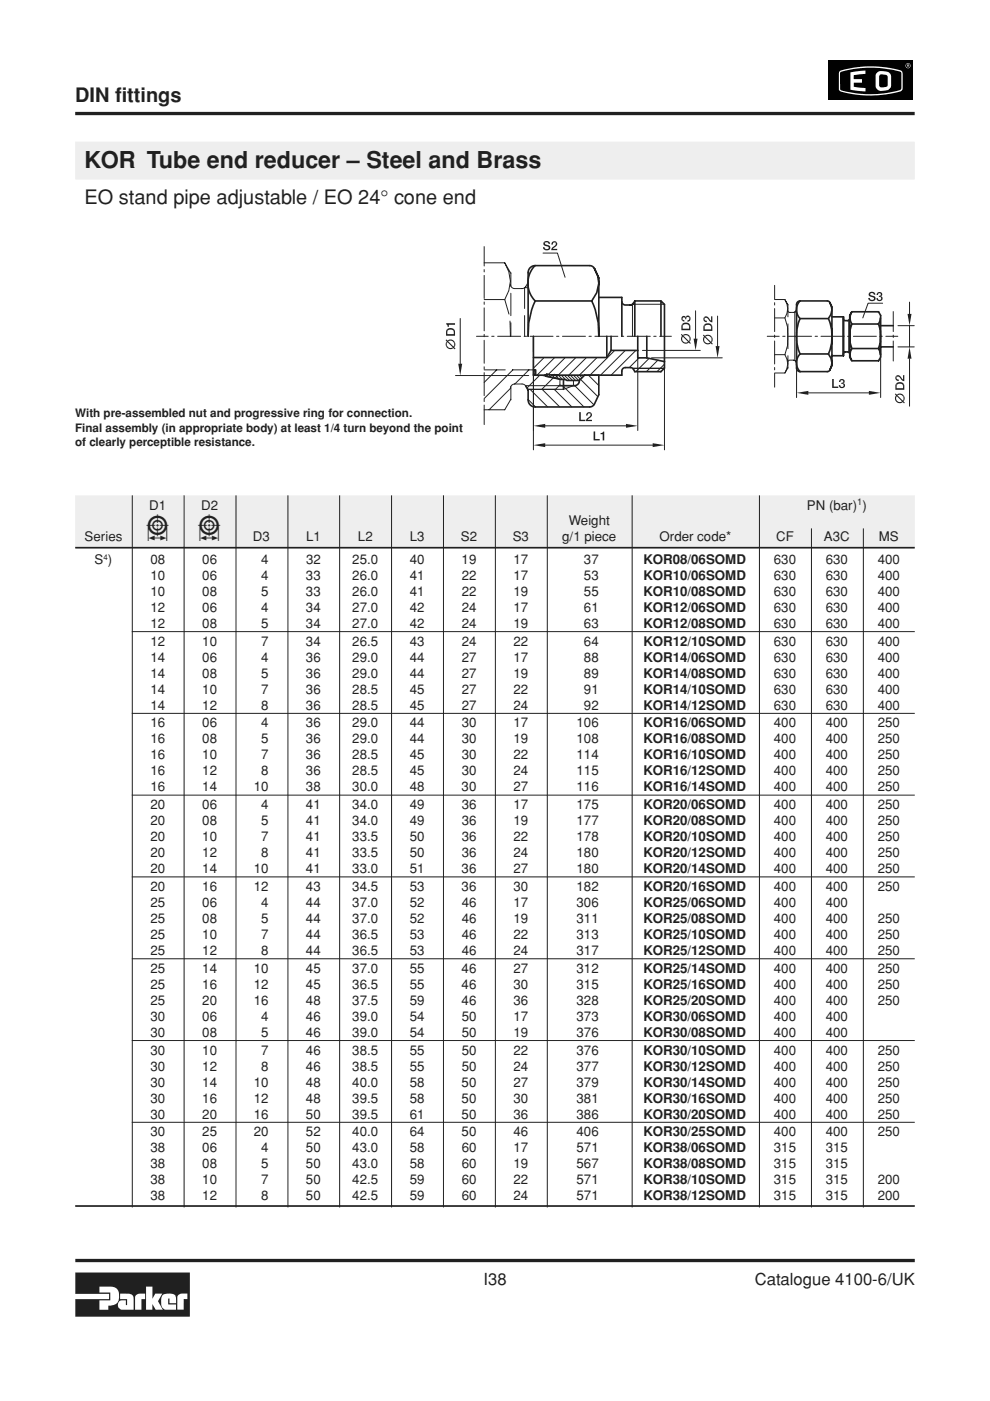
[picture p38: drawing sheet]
<svg xmlns="http://www.w3.org/2000/svg" width="210mm" height="297mm" viewBox="0 0 210 297" stroke-linecap="round" stroke-linejoin="round" font-family="sans-serif">
<defs><g id="words">
<g font-size="7.1" fill="#231f20">
<text x="31" y="114.8">5</text>
<text x="41.9" y="114.8">5</text>
</g>
<text font-size="4.9" fill="#231f20" x="17.9" y="35.6">KOR Tube end reducer – Steel and Brass</text>
<g font-size="4.2" fill="#231f20">
<text x="15.9" y="21.6">DIN fittings</text>
<text x="17.9" y="43.3">EO stand pipe adjustable / EO 24° cone end</text>
</g>
<g font-size="3.5" fill="#231f20">
<text x="102.5" y="272.4">I38</text>
<text x="160" y="272.4">Catalogue 4100-6/UK</text>
</g>
<g font-size="2.8" fill="#231f20">
<text x="31.6" y="108">D1</text>
<text x="42.7" y="108">D2</text>
<text x="120.6" y="111.4">Weight</text>
<text x="171.1" y="108">PN (bar) )</text>
<text x="17.9" y="114.8">Series</text>
<text x="20.1" y="119.6">S )</text>
<text x="31.9" y="119.6">08</text>
<text x="42.9" y="119.6">06</text>
<text x="53.6" y="114.8">D3</text>
<text x="55.4" y="119.6">4</text>
<text x="64.9" y="119.6">32</text>
<text x="64.9" y="114.8">L1</text>
<text x="74.7" y="119.6">25.0</text>
<text x="75.9" y="114.8">L2</text>
<text x="86.9" y="114.8">L3</text>
<text x="86.9" y="119.6">40</text>
<text x="97.7" y="114.8">S2</text>
<text x="97.9" y="119.6">19</text>
<text x="108.7" y="114.8">S3</text>
<text x="108.9" y="119.6">17</text>
<text x="119.2" y="114.8">g/1 piece</text>
<text x="123.8" y="119.6">37</text>
<text x="136.4" y="119.6">KOR08/06SOMD</text>
<text x="139.8" y="114.8">Order code*</text>
<text x="164.1" y="119.6">630</text>
<text x="164.5" y="114.8">CF</text>
<text x="174.7" y="114.8">A3C</text>
<text x="175.1" y="119.6">630</text>
<text x="186.1" y="119.6">400</text>
<text x="186.3" y="114.8">MS</text>
<text x="31.9" y="123">10</text>
<text x="42.9" y="123">06</text>
<text x="55.4" y="123">4</text>
<text x="64.9" y="123">33</text>
<text x="74.7" y="123">26.0</text>
<text x="86.9" y="123">41</text>
<text x="97.9" y="123">22</text>
<text x="108.9" y="123">17</text>
<text x="123.8" y="123">53</text>
<text x="136.4" y="123">KOR10/06SOMD</text>
<text x="164.1" y="123">630</text>
<text x="175.1" y="123">630</text>
<text x="186.1" y="123">400</text>
<text x="31.9" y="126.3">10</text>
<text x="31.9" y="129.7">12</text>
<text x="42.9" y="126.3">08</text>
<text x="42.9" y="129.7">06</text>
<text x="55.4" y="126.3">5</text>
<text x="55.4" y="129.7">4</text>
<text x="64.9" y="126.3">33</text>
<text x="64.9" y="129.7">34</text>
<text x="74.7" y="126.3">26.0</text>
<text x="74.7" y="129.7">27.0</text>
<text x="86.9" y="126.3">41</text>
<text x="86.9" y="129.7">42</text>
<text x="97.9" y="126.3">22</text>
<text x="97.9" y="129.7">24</text>
<text x="108.9" y="126.3">19</text>
<text x="108.9" y="129.7">17</text>
<text x="123.8" y="126.3">55</text>
<text x="123.8" y="129.7">61</text>
<text x="136.4" y="126.3">KOR10/08SOMD</text>
<text x="136.4" y="129.7">KOR12/06SOMD</text>
<text x="164.1" y="126.3">630</text>
<text x="164.1" y="129.7">630</text>
<text x="175.1" y="126.3">630</text>
<text x="175.1" y="129.7">630</text>
<text x="186.1" y="126.3">400</text>
<text x="186.1" y="129.7">400</text>
<text x="31.9" y="133.1">12</text>
<text x="31.9" y="136.9">12</text>
<text x="42.9" y="133.1">08</text>
<text x="42.9" y="136.9">10</text>
<text x="55.4" y="133.1">5</text>
<text x="55.4" y="136.9">7</text>
<text x="64.9" y="133.1">34</text>
<text x="64.9" y="136.9">34</text>
<text x="74.7" y="133.1">27.0</text>
<text x="74.7" y="136.9">26.5</text>
<text x="86.9" y="133.1">42</text>
<text x="86.9" y="136.9">43</text>
<text x="97.9" y="133.1">24</text>
<text x="97.9" y="136.9">24</text>
<text x="108.9" y="133.1">19</text>
<text x="108.9" y="136.9">22</text>
<text x="123.8" y="133.1">63</text>
<text x="123.8" y="136.9">64</text>
<text x="136.4" y="133.1">KOR12/08SOMD</text>
<text x="136.4" y="136.9">KOR12/10SOMD</text>
<text x="164.1" y="133.1">630</text>
<text x="164.1" y="136.9">630</text>
<text x="175.1" y="133.1">630</text>
<text x="175.1" y="136.9">630</text>
<text x="186.1" y="133.1">400</text>
<text x="186.1" y="136.9">400</text>
<text x="31.9" y="140.3">14</text>
<text x="31.9" y="143.7">14</text>
<text x="42.9" y="140.3">06</text>
<text x="42.9" y="143.7">08</text>
<text x="55.4" y="140.3">4</text>
<text x="55.4" y="143.7">5</text>
<text x="64.9" y="140.3">36</text>
<text x="64.9" y="143.7">36</text>
<text x="74.7" y="140.3">29.0</text>
<text x="74.7" y="143.7">29.0</text>
<text x="86.9" y="140.3">44</text>
<text x="86.9" y="143.7">44</text>
<text x="97.9" y="140.3">27</text>
<text x="97.9" y="143.7">27</text>
<text x="108.9" y="140.3">17</text>
<text x="108.9" y="143.7">19</text>
<text x="123.8" y="140.3">88</text>
<text x="123.8" y="143.7">89</text>
<text x="136.4" y="140.3">KOR14/06SOMD</text>
<text x="136.4" y="143.7">KOR14/08SOMD</text>
<text x="164.1" y="140.3">630</text>
<text x="164.1" y="143.7">630</text>
<text x="175.1" y="140.3">630</text>
<text x="175.1" y="143.7">630</text>
<text x="186.1" y="140.3">400</text>
<text x="186.1" y="143.7">400</text>
<text x="31.9" y="147.1">14</text>
<text x="42.9" y="147.1">10</text>
<text x="55.4" y="147.1">7</text>
<text x="64.9" y="147.1">36</text>
<text x="74.7" y="147.1">28.5</text>
<text x="86.9" y="147.1">45</text>
<text x="97.9" y="147.1">27</text>
<text x="108.9" y="147.1">22</text>
<text x="123.8" y="147.1">91</text>
<text x="136.4" y="147.1">KOR14/10SOMD</text>
<text x="164.1" y="147.1">630</text>
<text x="175.1" y="147.1">630</text>
<text x="186.1" y="147.1">400</text>
<text x="31.9" y="150.4">14</text>
<text x="31.9" y="154.2">16</text>
<text x="42.9" y="150.4">12</text>
<text x="42.9" y="154.2">06</text>
<text x="55.4" y="150.4">8</text>
<text x="55.4" y="154.2">4</text>
<text x="64.9" y="150.4">36</text>
<text x="64.9" y="154.2">36</text>
<text x="74.7" y="150.4">28.5</text>
<text x="74.7" y="154.2">29.0</text>
<text x="86.9" y="150.4">45</text>
<text x="86.9" y="154.2">44</text>
<text x="97.9" y="150.4">27</text>
<text x="97.9" y="154.2">30</text>
<text x="108.9" y="150.4">24</text>
<text x="108.9" y="154.2">17</text>
<text x="122.2" y="154.2">106</text>
<text x="123.8" y="150.4">92</text>
<text x="136.4" y="150.4">KOR14/12SOMD</text>
<text x="136.4" y="154.2">KOR16/06SOMD</text>
<text x="164.1" y="150.4">630</text>
<text x="164.1" y="154.2">400</text>
<text x="175.1" y="150.4">630</text>
<text x="175.1" y="154.2">400</text>
<text x="186.1" y="150.4">400</text>
<text x="186.1" y="154.2">250</text>
<text x="31.9" y="157.6">16</text>
<text x="31.9" y="161">16</text>
<text x="42.9" y="157.6">08</text>
<text x="42.9" y="161">10</text>
<text x="55.4" y="157.6">5</text>
<text x="55.4" y="161">7</text>
<text x="64.9" y="157.6">36</text>
<text x="64.9" y="161">36</text>
<text x="74.7" y="157.6">29.0</text>
<text x="74.7" y="161">28.5</text>
<text x="86.9" y="157.6">44</text>
<text x="86.9" y="161">45</text>
<text x="97.9" y="157.6">30</text>
<text x="97.9" y="161">30</text>
<text x="108.9" y="157.6">19</text>
<text x="108.9" y="161">22</text>
<text x="122.2" y="157.6">108</text>
<text x="122.2" y="161">114</text>
<text x="136.4" y="157.6">KOR16/08SOMD</text>
<text x="136.4" y="161">KOR16/10SOMD</text>
<text x="164.1" y="157.6">400</text>
<text x="164.1" y="161">400</text>
<text x="175.1" y="157.6">400</text>
<text x="175.1" y="161">400</text>
<text x="186.1" y="157.6">250</text>
<text x="186.1" y="161">250</text>
<text x="31.9" y="164.4">16</text>
<text x="31.9" y="167.8">16</text>
<text x="42.9" y="164.4">12</text>
<text x="42.9" y="167.8">14</text>
<text x="53.8" y="167.8">10</text>
<text x="55.4" y="164.4">8</text>
<text x="64.9" y="167.8">38</text>
<text x="64.9" y="164.4">36</text>
<text x="74.7" y="167.8">30.0</text>
<text x="74.7" y="164.4">28.5</text>
<text x="86.9" y="167.8">48</text>
<text x="86.9" y="164.4">45</text>
<text x="97.9" y="167.8">30</text>
<text x="97.9" y="164.4">30</text>
<text x="108.9" y="167.8">27</text>
<text x="108.9" y="164.4">24</text>
<text x="122.2" y="167.8">116</text>
<text x="122.2" y="164.4">115</text>
<text x="136.4" y="164.4">KOR16/12SOMD</text>
<text x="136.4" y="167.8">KOR16/14SOMD</text>
<text x="164.1" y="164.4">400</text>
<text x="164.1" y="167.8">400</text>
<text x="175.1" y="164.4">400</text>
<text x="175.1" y="167.8">400</text>
<text x="186.1" y="164.4">250</text>
<text x="186.1" y="167.8">250</text>
<text x="31.9" y="171.6">20</text>
<text x="42.9" y="171.6">06</text>
<text x="55.4" y="171.6">4</text>
<text x="64.9" y="171.6">41</text>
<text x="74.7" y="171.6">34.0</text>
<text x="86.9" y="171.6">49</text>
<text x="97.9" y="171.6">36</text>
<text x="108.9" y="171.6">17</text>
<text x="122.2" y="171.6">175</text>
<text x="136.4" y="171.6">KOR20/06SOMD</text>
<text x="164.1" y="171.6">400</text>
<text x="175.1" y="171.6">400</text>
<text x="186.1" y="171.6">250</text>
<text x="31.9" y="175">20</text>
<text x="31.9" y="178.3">20</text>
<text x="42.9" y="175">08</text>
<text x="42.9" y="178.3">10</text>
<text x="55.4" y="175">5</text>
<text x="55.4" y="178.3">7</text>
<text x="64.9" y="175">41</text>
<text x="64.9" y="178.3">41</text>
<text x="74.7" y="175">34.0</text>
<text x="74.7" y="178.3">33.5</text>
<text x="86.9" y="175">49</text>
<text x="86.9" y="178.3">50</text>
<text x="97.9" y="175">36</text>
<text x="97.9" y="178.3">36</text>
<text x="108.9" y="175">19</text>
<text x="108.9" y="178.3">22</text>
<text x="122.2" y="175">177</text>
<text x="122.2" y="178.3">178</text>
<text x="136.4" y="175">KOR20/08SOMD</text>
<text x="136.4" y="178.3">KOR20/10SOMD</text>
<text x="164.1" y="175">400</text>
<text x="164.1" y="178.3">400</text>
<text x="175.1" y="175">400</text>
<text x="175.1" y="178.3">400</text>
<text x="186.1" y="175">250</text>
<text x="186.1" y="178.3">250</text>
<text x="31.9" y="181.7">20</text>
<text x="31.9" y="185.1">20</text>
<text x="42.9" y="181.7">12</text>
<text x="42.9" y="185.1">14</text>
<text x="53.8" y="185.1">10</text>
<text x="55.4" y="181.7">8</text>
<text x="64.9" y="185.1">41</text>
<text x="64.9" y="181.7">41</text>
<text x="74.7" y="185.1">33.0</text>
<text x="74.7" y="181.7">33.5</text>
<text x="86.9" y="185.1">51</text>
<text x="86.9" y="181.7">50</text>
<text x="97.9" y="185.1">36</text>
<text x="97.9" y="181.7">36</text>
<text x="108.9" y="185.1">27</text>
<text x="108.9" y="181.7">24</text>
<text x="122.2" y="185.1">180</text>
<text x="122.2" y="181.7">180</text>
<text x="136.4" y="181.7">KOR20/12SOMD</text>
<text x="136.4" y="185.1">KOR20/14SOMD</text>
<text x="164.1" y="181.7">400</text>
<text x="164.1" y="185.1">400</text>
<text x="175.1" y="181.7">400</text>
<text x="175.1" y="185.1">400</text>
<text x="186.1" y="181.7">250</text>
<text x="186.1" y="185.1">250</text>
<text x="31.9" y="188.9">20</text>
<text x="42.9" y="188.9">16</text>
<text x="53.8" y="188.9">12</text>
<text x="64.9" y="188.9">43</text>
<text x="74.7" y="188.9">34.5</text>
<text x="86.9" y="188.9">53</text>
<text x="97.9" y="188.9">36</text>
<text x="108.9" y="188.9">30</text>
<text x="122.2" y="188.9">182</text>
<text x="136.4" y="188.9">KOR20/16SOMD</text>
<text x="164.1" y="188.9">400</text>
<text x="175.1" y="188.9">400</text>
<text x="186.1" y="188.9">250</text>
<text x="31.9" y="192.3">25</text>
<text x="31.9" y="195.7">25</text>
<text x="42.9" y="192.3">06</text>
<text x="42.9" y="195.7">08</text>
<text x="55.4" y="192.3">4</text>
<text x="55.4" y="195.7">5</text>
<text x="64.9" y="192.3">44</text>
<text x="64.9" y="195.7">44</text>
<text x="74.7" y="192.3">37.0</text>
<text x="74.7" y="195.7">37.0</text>
<text x="86.9" y="192.3">52</text>
<text x="86.9" y="195.7">52</text>
<text x="97.9" y="192.3">46</text>
<text x="97.9" y="195.7">46</text>
<text x="108.9" y="192.3">17</text>
<text x="108.9" y="195.7">19</text>
<text x="122.2" y="192.3">306</text>
<text x="122.2" y="195.7">311</text>
<text x="136.4" y="192.3">KOR25/06SOMD</text>
<text x="136.4" y="195.7">KOR25/08SOMD</text>
<text x="164.1" y="192.3">400</text>
<text x="164.1" y="195.7">400</text>
<text x="175.1" y="192.3">400</text>
<text x="175.1" y="195.7">400</text>
<text x="186.1" y="195.7">250</text>
<text x="31.9" y="199.1">25</text>
<text x="31.9" y="202.5">25</text>
<text x="42.9" y="199.1">10</text>
<text x="42.9" y="202.5">12</text>
<text x="55.4" y="199.1">7</text>
<text x="55.4" y="202.5">8</text>
<text x="64.9" y="199.1">44</text>
<text x="64.9" y="202.5">44</text>
<text x="74.7" y="199.1">36.5</text>
<text x="74.7" y="202.5">36.5</text>
<text x="86.9" y="199.1">53</text>
<text x="86.9" y="202.5">53</text>
<text x="97.9" y="199.1">46</text>
<text x="97.9" y="202.5">46</text>
<text x="108.9" y="199.1">22</text>
<text x="108.9" y="202.5">24</text>
<text x="122.2" y="199.1">313</text>
<text x="122.2" y="202.5">317</text>
<text x="136.4" y="199.1">KOR25/10SOMD</text>
<text x="136.4" y="202.5">KOR25/12SOMD</text>
<text x="164.1" y="199.1">400</text>
<text x="164.1" y="202.5">400</text>
<text x="175.1" y="199.1">400</text>
<text x="175.1" y="202.5">400</text>
<text x="186.1" y="199.1">250</text>
<text x="186.1" y="202.5">250</text>
<text x="31.9" y="206.2">25</text>
<text x="31.9" y="209.6">25</text>
<text x="42.9" y="206.2">14</text>
<text x="42.9" y="209.6">16</text>
<text x="53.8" y="206.2">10</text>
<text x="53.8" y="209.6">12</text>
<text x="64.9" y="206.2">45</text>
<text x="64.9" y="209.6">45</text>
<text x="74.7" y="206.2">37.0</text>
<text x="74.7" y="209.6">36.5</text>
<text x="86.9" y="206.2">55</text>
<text x="86.9" y="209.6">55</text>
<text x="97.9" y="206.2">46</text>
<text x="97.9" y="209.6">46</text>
<text x="108.9" y="206.2">27</text>
<text x="108.9" y="209.6">30</text>
<text x="122.2" y="206.2">312</text>
<text x="122.2" y="209.6">315</text>
<text x="136.4" y="206.2">KOR25/14SOMD</text>
<text x="136.4" y="209.6">KOR25/16SOMD</text>
<text x="164.1" y="206.2">400</text>
<text x="164.1" y="209.6">400</text>
<text x="175.1" y="206.2">400</text>
<text x="175.1" y="209.6">400</text>
<text x="186.1" y="206.2">250</text>
<text x="186.1" y="209.6">250</text>
<text x="31.9" y="213">25</text>
<text x="42.9" y="213">20</text>
<text x="53.8" y="213">16</text>
<text x="64.9" y="213">48</text>
<text x="74.7" y="213">37.5</text>
<text x="86.9" y="213">59</text>
<text x="97.9" y="213">46</text>
<text x="108.9" y="213">36</text>
<text x="122.2" y="213">328</text>
<text x="136.4" y="213">KOR25/20SOMD</text>
<text x="164.1" y="213">400</text>
<text x="175.1" y="213">400</text>
<text x="186.1" y="213">250</text>
<text x="31.9" y="216.4">30</text>
<text x="31.9" y="219.8">30</text>
<text x="42.9" y="216.4">06</text>
<text x="42.9" y="219.8">08</text>
<text x="55.4" y="216.4">4</text>
<text x="55.4" y="219.8">5</text>
<text x="64.9" y="216.4">46</text>
<text x="64.9" y="219.8">46</text>
<text x="74.7" y="216.4">39.0</text>
<text x="74.7" y="219.8">39.0</text>
<text x="86.9" y="216.4">54</text>
<text x="86.9" y="219.8">54</text>
<text x="97.9" y="216.4">50</text>
<text x="97.9" y="219.8">50</text>
<text x="108.9" y="216.4">17</text>
<text x="108.9" y="219.8">19</text>
<text x="122.2" y="216.4">373</text>
<text x="122.2" y="219.8">376</text>
<text x="136.4" y="216.4">KOR30/06SOMD</text>
<text x="136.4" y="219.8">KOR30/08SOMD</text>
<text x="164.1" y="216.4">400</text>
<text x="164.1" y="219.8">400</text>
<text x="175.1" y="216.4">400</text>
<text x="175.1" y="219.8">400</text>
<text x="31.9" y="223.6">30</text>
<text x="31.9" y="227">30</text>
<text x="42.9" y="223.6">10</text>
<text x="42.9" y="227">12</text>
<text x="55.4" y="223.6">7</text>
<text x="55.4" y="227">8</text>
<text x="64.9" y="223.6">46</text>
<text x="64.9" y="227">46</text>
<text x="74.7" y="223.6">38.5</text>
<text x="74.7" y="227">38.5</text>
<text x="86.9" y="223.6">55</text>
<text x="86.9" y="227">55</text>
<text x="97.9" y="223.6">50</text>
<text x="97.9" y="227">50</text>
<text x="108.9" y="223.6">22</text>
<text x="108.9" y="227">24</text>
<text x="122.2" y="223.6">376</text>
<text x="122.2" y="227">377</text>
<text x="136.4" y="223.6">KOR30/10SOMD</text>
<text x="136.4" y="227">KOR30/12SOMD</text>
<text x="164.1" y="223.6">400</text>
<text x="164.1" y="227">400</text>
<text x="175.1" y="223.6">400</text>
<text x="175.1" y="227">400</text>
<text x="186.1" y="223.6">250</text>
<text x="186.1" y="227">250</text>
<text x="31.9" y="230.4">30</text>
<text x="31.9" y="233.8">30</text>
<text x="42.9" y="230.4">14</text>
<text x="42.9" y="233.8">16</text>
<text x="53.8" y="230.4">10</text>
<text x="53.8" y="233.8">12</text>
<text x="64.9" y="230.4">48</text>
<text x="64.9" y="233.8">48</text>
<text x="74.7" y="230.4">40.0</text>
<text x="74.7" y="233.8">39.5</text>
<text x="86.9" y="230.4">58</text>
<text x="86.9" y="233.8">58</text>
<text x="97.9" y="230.4">50</text>
<text x="97.9" y="233.8">50</text>
<text x="108.9" y="230.4">27</text>
<text x="108.9" y="233.8">30</text>
<text x="122.2" y="230.4">379</text>
<text x="122.2" y="233.8">381</text>
<text x="136.4" y="230.4">KOR30/14SOMD</text>
<text x="136.4" y="233.8">KOR30/16SOMD</text>
<text x="164.1" y="230.4">400</text>
<text x="164.1" y="233.8">400</text>
<text x="175.1" y="230.4">400</text>
<text x="175.1" y="233.8">400</text>
<text x="186.1" y="230.4">250</text>
<text x="186.1" y="233.8">250</text>
<text x="31.9" y="237.1">30</text>
<text x="42.9" y="237.1">20</text>
<text x="53.8" y="237.1">16</text>
<text x="64.9" y="237.1">50</text>
<text x="74.7" y="237.1">39.5</text>
<text x="86.9" y="237.1">61</text>
<text x="97.9" y="237.1">50</text>
<text x="108.9" y="237.1">36</text>
<text x="122.2" y="237.1">386</text>
<text x="136.4" y="237.1">KOR30/20SOMD</text>
<text x="164.1" y="237.1">400</text>
<text x="175.1" y="237.1">400</text>
<text x="186.1" y="237.1">250</text>
<text x="31.9" y="240.9">30</text>
<text x="31.9" y="244.3">38</text>
<text x="42.9" y="240.9">25</text>
<text x="42.9" y="244.3">06</text>
<text x="53.8" y="240.9">20</text>
<text x="55.4" y="244.3">4</text>
<text x="64.9" y="240.9">52</text>
<text x="64.9" y="244.3">50</text>
<text x="74.7" y="240.9">40.0</text>
<text x="74.7" y="244.3">43.0</text>
<text x="86.9" y="240.9">64</text>
<text x="86.9" y="244.3">58</text>
<text x="97.9" y="240.9">50</text>
<text x="97.9" y="244.3">60</text>
<text x="108.9" y="240.9">46</text>
<text x="108.9" y="244.3">17</text>
<text x="122.2" y="240.9">406</text>
<text x="122.2" y="244.3">571</text>
<text x="136.4" y="240.9">KOR30/25SOMD</text>
<text x="136.4" y="244.3">KOR38/06SOMD</text>
<text x="164.1" y="240.9">400</text>
<text x="164.1" y="244.3">315</text>
<text x="175.1" y="240.9">400</text>
<text x="175.1" y="244.3">315</text>
<text x="186.1" y="240.9">250</text>
<text x="31.9" y="247.7">38</text>
<text x="31.9" y="251.1">38</text>
<text x="42.9" y="247.7">08</text>
<text x="42.9" y="251.1">10</text>
<text x="55.4" y="247.7">5</text>
<text x="55.4" y="251.1">7</text>
<text x="64.9" y="247.7">50</text>
<text x="64.9" y="251.1">50</text>
<text x="74.7" y="247.7">43.0</text>
<text x="74.7" y="251.1">42.5</text>
<text x="86.9" y="247.7">58</text>
<text x="86.9" y="251.1">59</text>
<text x="97.9" y="247.7">60</text>
<text x="97.9" y="251.1">60</text>
<text x="108.9" y="247.7">19</text>
<text x="108.9" y="251.1">22</text>
<text x="122.2" y="247.7">567</text>
<text x="122.2" y="251.1">571</text>
<text x="136.4" y="247.7">KOR38/08SOMD</text>
<text x="136.4" y="251.1">KOR38/10SOMD</text>
<text x="164.1" y="247.7">315</text>
<text x="164.1" y="251.1">315</text>
<text x="175.1" y="247.7">315</text>
<text x="175.1" y="251.1">315</text>
<text x="186.1" y="251.1">200</text>
<text x="31.9" y="254.5">38</text>
<text x="42.9" y="254.5">12</text>
<text x="55.4" y="254.5">8</text>
<text x="64.9" y="254.5">50</text>
<text x="74.7" y="254.5">42.5</text>
<text x="86.9" y="254.5">59</text>
<text x="97.9" y="254.5">60</text>
<text x="108.9" y="254.5">24</text>
<text x="122.2" y="254.5">571</text>
<text x="136.4" y="254.5">KOR38/12SOMD</text>
<text x="164.1" y="254.5">315</text>
<text x="175.1" y="254.5">315</text>
<text x="186.1" y="254.5">200</text>
</g>
<g font-size="2.5" fill="#231f20">
<text x="15.9" y="88.5">With pre-assembled nut and progressive ring for connection.</text>
<text x="15.9" y="91.5">Final assembly (in appropriate body) at least 1/4 turn beyond the point</text>
<text x="15.9" y="94.5">of clearly perceptible resistance.</text>
</g>
<text font-size="2" fill="#231f20" x="181.7" y="107.1">1</text>
<text font-size="1.7" fill="#231f20" x="22" y="118.6">4</text>
</g></defs>
<path d="M-.1 11.1h1.1" fill="none" stroke="#000" stroke-width=".21"/>
<path d="M0 9.6h3v3h-3z" fill="#fff"/>
<path d="M-.1 285.9h1.1" fill="none" stroke="#000" stroke-width=".21"/>
<g fill="#fff">
<path d="M0 284.5h4v3h-4z"/>
<path d="M0 288.5h5.9v7h-5.9z"/>
</g>
<path d="M175.7 12.9h17.9v8.3h-17.9z" fill="#000"/>
<circle cx="192.5" cy="13.9" r=".54" fill="#fff"/>
<circle cx="192.5" cy="13.9" r=".46" fill="#000"/>
<path d="M192.3 13.7l.5 .1v.4l-.4-.2-.1 .2z" fill="#fff"/>
<path d="M192.4 13.8l.3 .1h-.3z" fill="#000"/>
<path d="M178.1 15.1a21.9 21.9 0 0 1 13.1 0l.2 .7-.1 3.3a6.5 6.5 0 0 1-3.5 .9 20.9 20.9 0 0 1-9.8-.8l-.1-.3v-3.5z" fill="#fff"/>
<path d="M178.2 15.3a22 22 0 0 1 12.8 0l.1 .3-.1 3.3a19.8 19.8 0 0 1-8.9 .9h-.6a7.4 7.4 0 0 1-3.4-.9z" fill="#000"/>
<g fill="#fff">
<path d="M180.3 15.3l3.2-.3v.7l-2.5 .3v.8h1.8v.7h-1.8v.9l2.5 .3v.7l-3.2-.4z"/>
<path d="M185.9 15.5a2.43 2.43 0 0 1 2.9 .2l.1 .5-.1 2.4a2.34 2.34 0 0 1-2.9 .2l-.3-.5v-2.3z"/>
</g>
<path d="M186.5 15.9l.5-.1a1 1 0 0 1 1.2 .5v1.7a1.21 1.21 0 0 1-1.6 .4l-.2-.3z" fill="#000"/>
<path d="M16 269.8h24.3v9.4h-24.3v-3.8h7.1v-1.1h-7.1z" fill="#231f20"/>
<g fill="#fff">
<path d="M21.1 272.8h1.9a1.81 1.81 0 0 1 2.3 2.1 1.85 1.85 0 0 1-2.3 1.9v.9h-1.9v-2h2.3v-1.7h-2.3z"/>
<path d="M31 272.8h1.3v2.6l.6-1.1h1.5l-.9 1.6 1 1.8h-1.5l-.7-1.2v1.2h-1.3z"/>
<path d="M34.4 274.6a2.3 2.3 0 0 1 2.8 .2l.1 1.5h-1.4v-1h-.2v1.3h1.6v1.1l-2.5-.1a2.51 2.51 0 0 1-.4-3z"/>
<path d="M28.8 274.7l.8-.4h1.2v1.1h-.8v2.3h-1.4v-2.7z"/>
<path d="M25.5 274.3a3.5 3.5 0 0 1 2.7 .5l.1 2.9h-2.5a1.07 1.07 0 0 1-.7-1.4 1.07 1.07 0 0 1 1.4-.6h.2v1h.3v-1.3h-1.5z"/>
<path d="M37.7 274.7l.8-.4h1.2v1.1h-.7l-.1 2.3h-1.3v-2.7z"/>
</g>
<path d="M15.9 24.1h178M16 267.3h178" fill="none" stroke="#231f20" stroke-width=".7" stroke-linecap="butt"/>
<path d="M136.2 74.3h12.3M147.5 65.9v5.9" fill="none" stroke="#231f20" stroke-width=".21"/>
<g fill="#231f20">
<path d="M147.1 71.8h.8l-.4 2.5z"/>
<path d="M146.2 71.2l.2 .6-.2 .7z" fill-rule="evenodd"/>
<path d="M144.9 71l.6-.2 .5 .2 .2 .2v.6l-.4-.6-.4-.1-.5 .1z" fill-rule="evenodd"/>
<path d="M144.6 71.8v.2a.78 .78 0 0 0 1.3 .5v.2l-.2 .1a1.04 1.04 0 0 1-1.1-.3z" fill-rule="evenodd"/>
<path d="M144.6 71.2v1.3l-.2-.6z" fill-rule="evenodd"/>
<path d="M144.5 70.8l.3 .3 .1-.1v.2l1.1 1.1 .2-1.1v1.3l.3 .2-.2 .2-.3-.3-.1 .1v-.2l-1.1-1.1-.2 1.1v-1.3l-.2-.2z" fill-rule="evenodd"/>
<path d="M144.7 68.6l.6-.2 .7 .1 .1 .1v1.1v-.4a.68 .68 0 0 0-.7-.6 .68 .68 0 0 0-.7 .7z" fill-rule="evenodd"/>
<path d="M144.7 68.6v1.1h1.4v-1.1l.3 .5v.9h-1.9v-.9z" fill-rule="evenodd"/>
<path d="M146.2 67l.2 .4a.62 .62 0 0 1-.6 .8v-.3l.3-.2z" fill-rule="evenodd"/>
<path d="M145.5 67l.3-.1 .4 .1v.6a.33 .33 0 0 0-.4-.4 .33 .33 0 0 0-.3 .4z" fill-rule="evenodd"/>
<path d="M145.3 67.1l.1 .1 .1-.2v.7h-.2z" fill-rule="evenodd"/>
<path d="M144.7 67.6l.4 .3v.3l-.4-.1z" fill-rule="evenodd"/>
<path d="M144.7 67.1h.6v.5a.28 .28 0 0 0-.3-.3 .28 .28 0 0 0-.3 .3v.4a.67 .67 0 0 1 0-.9z" fill-rule="evenodd"/>
</g>
<path d="M138.1 75.9h15M152.1 67v6.4" fill="none" stroke="#231f20" stroke-width=".21"/>
<g fill="#231f20">
<path d="M151.7 73.4h.9l-.5 2.5z"/>
<path d="M150.9 71.3l.2 .6-.2 .7z" fill-rule="evenodd"/>
<path d="M149.6 71.1a1.01 1.01 0 0 1 1.3 .2v.7l-.1-.2a.78 .78 0 0 0-1.2-.4z" fill-rule="evenodd"/>
<path d="M149.3 72a.78 .78 0 0 0 1.2 .6l.1 .3a1 1 0 0 1-1.3-.3z" fill-rule="evenodd"/>
<path d="M149.3 71.4v1.2l-.2-.5z" fill-rule="evenodd"/>
<path d="M149.2 71l.2 .2 .2-.1v.3l1.1 1.1 .2-1.2v1.3l.2 .3-.1 .2-.3-.3-.1 .1-.1-.3-1-1.1-.2 1.1v-1.2l-.3-.3z" fill-rule="evenodd"/>
<path d="M149.4 68.8l.5-.3 .7 .1 .2 .2v1v-.4a.53 .53 0 0 0-.6-.5h-.3a.52 .52 0 0 0-.5 .6z" fill-rule="evenodd"/>
<path d="M149.3 68.8l.1 1h1.4v-1l.2 .4v1h-1.9l.1-1z" fill-rule="evenodd"/>
<path d="M149.4 67.2a1.03 1.03 0 0 1 1.3 .7l.1 .1v-.9h.2v1.2l-.4-.1-.5-.6a.38 .38 0 0 0-.4-.2 .38 .38 0 0 0-.3 .3z" fill-rule="evenodd"/>
<path d="M149.3 67.2l.1 .6 .5 .2v.3a.65 .65 0 0 1-.7-.4 .65 .65 0 0 1 .1-.7z" fill-rule="evenodd"/>
</g>
<path d="M113.1 71.3v8.2M128.7 71.3v4.5M129.6 71.3v3M135.2 74.3v1.6M137.1 71.3v4.6" fill="none" stroke="#231f20" stroke-width=".35"/>
<path d="M96.6 79.6h15.5M97.6 67.5v9.6M113.1 71.3v3.4M113.1 76.2v3.4" fill="none" stroke="#231f20" stroke-width=".21"/>
<g fill="#231f20">
<path d="M97.2 77.1h.8l-.4 2.5z"/>
<path d="M96.3 72.4l.2 .5-.2 .7z" fill-rule="evenodd"/>
<path d="M95 72.1l.5-.1 .5 .1 .3 .3v.6v-.2a.78 .78 0 0 0-1.3-.4z" fill-rule="evenodd"/>
<path d="M94.7 73a.78 .78 0 0 0 .5 .7 .78 .78 0 0 0 .8-.1v.3l-.2 .1-.8-.1-.3-.3z" fill-rule="evenodd"/>
<path d="M94.7 72.4v1.2l-.2-.6z" fill-rule="evenodd"/>
<path d="M94.6 72l.3 .2 .1-.1v.3l1.1 1.1 .2-1.1v1.2l.3 .3-.2 .2-.3-.3-.1 .1v-.3l-1.1-1.1-.2 1.1v-1.2l-.2-.3z" fill-rule="evenodd"/>
<path d="M94.8 69.8l.5-.2h.7l.2 .2v1v-.3a.68 .68 0 0 0-.7-.6 .68 .68 0 0 0-.7 .6z" fill-rule="evenodd"/>
<path d="M94.8 69.8v1h1.4v-1l.3 .5v.9h-1.9v-1z" fill-rule="evenodd"/>
<path d="M94.6 68.5h1.9v.4h-1.3v.4h-.3z" fill-rule="evenodd"/>
</g>
<g fill="none" stroke="#231f20" stroke-width=".21">
<path d="M102.7 52.3v4.1M102.7 57.2v.4M102.7 58.4v4.9M102.7 64v.5M102.7 65.3v4.8M102.7 70.9v.5M102.7 72.1v4.9M102.7 77.8v.5M102.7 79v4.9M113.1 79.4v16M140.9 72.3v23.1M102.7 84.6v.5"/>
<path d="M102.7 85.9v4.1M115.6 94.4h22.8"/>
</g>
<g fill="#231f20">
<path d="M113.1 94.4l2.5-.4v.8z"/>
<path d="M138.4 94l2.5 .4-2.5 .4z"/>
<path d="M125.9 91.5h.3v1.6h1v.3h-1.3z" fill-rule="evenodd"/>
<path d="M127.3 91.8l.8-.3v1.9h-.3v-1.3h-.5z" fill-rule="evenodd"/>
</g>
<path d="M102.7 78.4h4.4M105.3 78.4l-2.6 2.7M108.6 78.4h4.5M108.7 78.4l-6 6.1M112.2 78.4l-3.1 3a.91 .91 0 0 0-.9 .9M113.1 79.4v11.9M114.4 79.5l-2.7 2.8M135.2 75.3v16M108.3 84.6l-1.3 2.3h-4.3M108.3 82.3l-4.6 4.6M115.6 90.3h17.1M117.3 80.1l-2.4 2.4" fill="none" stroke="#231f20" stroke-width=".21"/>
<path d="M118.5 79.5h13.3M129.6 74.3h5.6" fill="none" stroke="#231f20" stroke-width=".35"/>
<g fill="#231f20">
<path d="M113.1 90.3l2.5-.4v.8z"/>
<path d="M132.7 89.9l2.5 .4-2.5 .4z"/>
<path d="M122.8 87.4h.3v1.6h1v.3h-1.3z" fill-rule="evenodd"/>
<path d="M124.9 87.6h.5l.1 .4-.9 1h.9v.3h-1.3l.2-.5 .6-.5a.36 .36 0 0 0 .2-.4 .36 .36 0 0 0-.3-.3z" fill-rule="evenodd"/>
<path d="M124.4 87.6l.5-.2 .5 .2-.6 .1-.2 .4h-.3z" fill-rule="evenodd"/>
</g>
<g fill="none" stroke="#231f20" stroke-width=".35">
<path d="M126.1 57a1.15 1.15 0 0 0-1.1-.7h-11.5a1.5 1.5 0 0 0-1.5 1.5v13.5a15.6 15.6 0 0 1 1.5-7.5h12M126.1 57a5.6 5.6 0 0 1-.6 6.8M126.1 57l.9 1.9v12.4a15.6 15.6 0 0 0-1.5-7.5M113.1 79.5h2.5l.2 .3M115.8 79.8l3.1 .6 .8 .1 .5 .2h2.6M117.2 79.5h-.2h.4M117.9 79.5h.2M118.5 79.5l-1-.1-.2 .2-1.4-.3-.1 .5M127 63.1h4.8M129.6 74.3l-.9 1.5h-15.6M132.6 77.9h1.1M134.6 63.8l-.7 .8-1.3 .1a.75 .75 0 0 1-.8-.8"/>
<path d="M134.6 63.8h5.5M134.6 63.8v7.5M135.2 75.9h1.9l3.8 .8M140.9 64.5l-.8-.7v7.5M140.9 78.1l-.8 .7h-5.5l-.3-.5M111.5 81.9l.5 .8M118.6 81.8h3.2a1.05 1.05 0 0 0 1-1.2l1.1-1.1h3.1v4.2l-.9 1.9a1.15 1.15 0 0 1-1.1 .7h-11.5a1.49 1.49 0 0 1-1.5-1.5v-2.3M119.5 80.5v2"/>
</g>
<g fill="none" stroke="#231f20" stroke-width=".21">
<path d="M102.7 55.7h4.3a6.9 6.9 0 0 1 0 7.8M107 55.7l1.3 2.3M108.3 57.8v2.9M115.1 53.7h3.1l1.6 5.1M101 71.3h2.5M102.7 63.5h4.3l.9 3.1M104.3 71.3h.5M105.5 71.3h4.9M108.1 68.1l.1 3.2M108.3 62.2v4.7M108.3 68.4v2.9M111.1 71.3h.5"/>
<path d="M111.2 61v4.4M111.2 66.9v4.4M111.3 61h.5M111.8 60.1l-.7 1-2 .1a.91 .91 0 0 1-.9-.9M112.4 71.3h4.9M113.1 79.6h1.9l3.7 .8v1.2l-.9 .9M115.8 79.6l.3 .2M116.3 79.4l.6 .6M117.1 79.6l.6 .6M117.7 79.5l.8 .9M118 71.3h.5M118.3 79.5l1 .9"/>
<path d="M119 79.5l1 1.1M119.3 71.3h4.8M119.6 79.5l1.2 1.2M120.3 79.5l1.1 1.2M120.9 79.5l1.1 1.2M121.6 79.5l1.1 1.2M122.2 79.5l4.6 4.6M122.8 79.5l.6 .6M123.5 79.5l.2 .3M124.8 79.5l2.2 2.2M124.9 71.3h.5M126.1 71.3h4.9"/>
<path d="M131.7 71.3h.5M133 71.3h4.9M138.6 71.3h.5M139.9 71.3h2.4M140.8 78.1h-6.7h6.7M140.8 64.5h-6.7v6.8M108.3 81.9v2.9M109.1 81.4h1.7l.7 .5M111.4 81.8h10.4M112 84.7l1.6 1.6M112.4 82.5l3.7 3.8M114.9 82.5l3.8 3.8"/>
<path d="M117.5 82.5l3.8 3.8M119.3 81.8l4.5 4.5M121.6 80.7v1.1l-2.1 .7h-7.5M121.9 81.8l4 4"/>
</g>
<g fill="#231f20">
<path d="M115.1 52.4h.4l.1 .3 .3 .1h-.6z" fill-rule="evenodd"/>
<path d="M115.3 51.4h.6a.3 .3 0 0 0-.4 .3 .3 .3 0 0 0 .5 .2 .57 .57 0 0 1 .7 .4 .57 .57 0 0 1-.4 .7l-.6 .1-.4-.3h.6a.32 .32 0 0 0 .4-.3 .32 .32 0 0 0-.4-.3 .56 .56 0 0 1-.6-.2 .56 .56 0 0 1 0-.6z" fill-rule="evenodd"/>
<path d="M115.4 51.3a.76 .76 0 0 1 1.2 .4h-.3l-.2-.3z" fill-rule="evenodd"/>
<path d="M117.5 51.4h.5l.1 .4-.9 1h.9v.2h-1.2l.2-.5 .5-.4a.38 .38 0 0 0 .2-.4 .38 .38 0 0 0-.3-.3z" fill-rule="evenodd"/>
<path d="M117.1 51.3a.66 .66 0 0 1 .9 .1h-.6l-.2 .5h-.3z" fill-rule="evenodd"/>
</g>
<path d="M113.4 56.3a5.4 5.4 0 0 0 .1 7.5M113.1 78.4h.5v1.1M131.8 63.1v8.2M131.8 78.7v.8" fill="none" stroke="#231f20" stroke-width=".35"/>
<g fill="#231f20">
<path d="M113.1 78.4h.5l-.3 .6z"/>
<path d="M113.1 78.4l.2 .6-.2 .5z"/>
<path d="M113.3 79l.3 .5h-.5z"/>
<path d="M113.6 78.4v1.1l-.3-.5z"/>
</g>
<path d="M132.6 77.9a.75 .75 0 0 0-.8 .8M133.7 77.9l.6 .4M135.2 71.3v3M140.9 64.5v13.6" fill="none" stroke="#231f20" stroke-width=".35"/>
<g fill="none" stroke="#231f20" stroke-width=".21">
<path d="M113.1 75.8h.1M115.4 75.8l-2.3 2.3M117.6 75.8l-3.7 3.7M119.9 75.8l-4 4M122.1 75.8l-4.4 4.4M124.3 75.8l-3.7 3.7M126.6 75.8l-3.8 3.7M130.3 74.3l-5.2 5.2M131.8 79.5h.1M132.6 74.3l-5.3 5.2M134.8 74.3l-5.2 5.2M135.5 75.9l-2.1 2"/>
<path d="M137.6 76l-2.8 2.8M139.5 76.4l-2.4 2.4M140.9 77.2l-1.6 1.6M190.4 69h3.4M190.4 73.5h3.4M192.8 64.1v2.5M192.8 69v4.5M192.8 76v10.1"/>
</g>
<g fill="#231f20">
<path d="M192.4 66.6h.9l-.5 2.4z"/>
<path d="M192.8 73.5l.5 2.5h-.9z"/>
<path d="M191.6 83.8l.2 .6-.2 .7z" fill-rule="evenodd"/>
<path d="M190.3 83.6l.5-.2 .4 .1 .4 .3v.7l-.1-.2a.78 .78 0 0 0-1.2-.5z" fill-rule="evenodd"/>
<path d="M190 84.5l.3 .6 .4 .1 .5-.1 .1 .3-.6 .1-.5-.2-.2-.2z" fill-rule="evenodd"/>
<path d="M190 83.8v1.3l-.2-.6z" fill-rule="evenodd"/>
<path d="M189.9 83.4l.2 .3 .2-.1v.2l1.1 1.1 .2-1.1v1.3l.2 .3-.1 .1-.3-.2-.1 .1-.1-.3-1-1.1-.2 1.1v-1.3l-.3-.2z" fill-rule="evenodd"/>
<path d="M190.1 81.2l.4-.2 .8 .1 .2 .1v1.1v-.4a.68 .68 0 0 0-.7-.6 .68 .68 0 0 0-.7 .7z" fill-rule="evenodd"/>
<path d="M190.1 81.2v1.1h1.4v-1.1l.2 .5v.9h-1.9v-.9z" fill-rule="evenodd"/>
<path d="M190.1 79.6h.6l.8 .9v-1h.2v1.3l-.5-.2-.5-.6a.34 .34 0 0 0-.4-.1 .34 .34 0 0 0-.2 .3z" fill-rule="evenodd"/>
<path d="M190 79.7l.1-.1v.7l.5 .2v.3a.65 .65 0 0 1-.7-.3 .65 .65 0 0 1 .1-.8z" fill-rule="evenodd"/>
</g>
<g fill="none" stroke="#231f20" stroke-width=".21">
<path d="M164.2 60.5v2.9M164.2 64.2v.5M164.2 65.4v4.9M164.2 71v.5M164.2 72.3v4.9M164.2 77.9v.5M164.2 79.2v2.9M166.4 67.4l.6 1.9v2M167.1 64.6v2.6M167.1 68.7v2.6M168.5 66.2v5.1M168.9 72.3v12"/>
<path d="M180 67.9v3.4M186.7 72.3v12M189.4 66.1v4.2M189.4 71v.5M189.4 72.3v4.2M171.4 83.3h12.8"/>
</g>
<path d="M168.9 64.6v6.7a7.9 7.9 0 0 1 .7-3.8M169.6 75h6M169.6 78.8h5.8M176.4 65.1v6.2a7.9 7.9 0 0 0-.8-3.8M178.8 67.2v4.1v-4.1M180.2 66.9v4.4M180.6 68.7l-.4 1.3v1.3M186.3 68.7l.3 1.3 .1 1.3M186.7 66.9v4.4" fill="none" stroke="#231f20" stroke-width=".35"/>
<g fill="#231f20">
<path d="M184.2 82.9l2.5 .4-2.5 .4z"/>
<path d="M168.9 83.3l2.5-.4v.8z"/>
<path d="M176.4 80.4h.4v1.6h.9v.3h-1.3z" fill-rule="evenodd"/>
<path d="M177.9 81.6h.3l.2 .4 .6 .1a.76 .76 0 0 1-1 0z" fill-rule="evenodd"/>
<path d="M178.4 81.4h.6l.2 .3-.2 .4-.5-.1a.33 .33 0 0 0 .4-.3 .33 .33 0 0 0-.5-.3z" fill-rule="evenodd"/>
<path d="M178.4 81.2h.6l-.2 .1 .2 .1h-.6z" fill-rule="evenodd"/>
<path d="M178 80.6h.5l-.2 .1-.1 .3h-.3z" fill-rule="evenodd"/>
<path d="M178.1 80.5l.4-.1a.5 .5 0 0 1 .5 .2 .5 .5 0 0 1 0 .6h-.6a.28 .28 0 0 0 .4-.3 .28 .28 0 0 0-.3-.3z" fill-rule="evenodd"/>
</g>
<g fill="none" stroke="#231f20" stroke-width=".21">
<path d="M162.7 71.3h2.5M164.2 75.2h2.2M164.2 79.1h2.2M164.2 63.5h2.2M166 71.3h.5M166.4 75.2a3.4 3.4 0 0 1 0 3.9l.7-1.1M167 76.8l.3-.4h1l.3 .1 .2 .4M167 71.3v2l-.6 1.9M167.1 64.6l-.7-1.1a3.5 3.5 0 0 1 0 3.9h-2.2M167.1 71.3v2.6M167.1 75.4v2.6M167.2 71.3h4.9"/>
<path d="M168.5 71.3v5.1M168.5 76.5h.3M168.5 66.1h.3M168.8 65.7l-.2 .4-.3 .1h-.9l-.4-.4M172.8 71.3h.5M174.1 71.3h4.8M179.7 71.3h.5M180 71.3v3.4h.2M180 67.9h.2M180.9 71.3h4.9M186.6 71.3h.5M187.1 64.3h-3l-1.2 3.1"/>
<path d="M187.8 71.3h2.6"/>
</g>
<g fill="none" stroke="#231f20" stroke-width=".35">
<path d="M168.9 64.6a.75 .75 0 0 1 .7-.8h5.8l.5 .2a2.86 2.86 0 0 1-.3 3.5h-6M169.6 75a7.8 7.8 0 0 1-.7-3.7v6.7a.75 .75 0 0 0 .7 .8M175.9 78.5l-.5 .3M175.9 64.1l.5 1M176.4 71.3v6.2l-.5 1a2.75 2.75 0 0 0-.3-3.5 7.9 7.9 0 0 0 .8-3.7zM176.4 75.4h2.4M176.4 67.2h2.4M178.8 75.4v-4.1v4.1M178.8 67.6l.1 .3 .3 .1h.6l.4-.4M180.2 71.3v4.4l.4 .8a2.3 2.3 0 0 1 0-2.6M180.2 75l-.4-.4h-.6l-.3 .1-.1 .3M180.2 66.9l.4-.8a2.3 2.3 0 0 0 0 2.6h5.7l.4-1.3"/>
<path d="M180.2 71.3v1.3l.4 1.3M180.6 73.9h5.7M180.6 66.1h5.7l.4 .8M186.3 73.9l.4 1.3M186.7 71.3l-.1 1.3-.3 1.3M186.7 71.3v4.4l-.4 .8h-5.7M186.7 73.5h2.7M186.7 69h2.7"/>
</g>
<g fill="#231f20">
<path d="M184.1 63.2h.3l.1 .3 .4 .1h-.7z" fill-rule="evenodd"/>
<path d="M184.3 62.1h.6a.3 .3 0 0 0-.4 .4 .3 .3 0 0 0 .5 .2 .63 .63 0 0 1 .6 .8 .63 .63 0 0 1-1 .3l-.4-.2h.7a.32 .32 0 0 0 .4-.4 .32 .32 0 0 0-.4-.2 .56 .56 0 0 1-.6-.2 .56 .56 0 0 1 0-.7z" fill-rule="evenodd"/>
<path d="M184.3 62.1a.83 .83 0 0 1 1.2 .1l.1 .3h-.3l-.3-.3z" fill-rule="evenodd"/>
<path d="M185.8 63.2h.3l.2 .3 .7 .1-.1 .1a.68 .68 0 0 1-1.1-.3z" fill-rule="evenodd"/>
<path d="M186.4 62.9h.6l.1 .3-.1 .4h-.5a.33 .33 0 0 0 .3-.4 .33 .33 0 0 0-.4-.3z" fill-rule="evenodd"/>
<path d="M186.3 62.7h.6l-.1 .1 .2 .1h-.7z" fill-rule="evenodd"/>
<path d="M186 62.1l.5 .1-.3 .1v.2h-.3z" fill-rule="evenodd"/>
<path d="M186 62.1l.5-.2 .5 .2-.1 .6h-.5a.28 .28 0 0 0 .4-.2 .28 .28 0 0 0-.3-.3z" fill-rule="evenodd"/>
</g>
<path d="M169.6 63.8a2.69 2.69 0 0 0 0 3.7M169.6 75a2.69 2.69 0 0 0 0 3.8" fill="none" stroke="#231f20" stroke-width=".35"/>
<path d="M15.9 110.6h178.1" fill="none" stroke="#eeeeef" stroke-width="11.1" stroke-linecap="butt"/>
<path d="M15.9 116.1h178.1M15.9 255.7h178.1" fill="none" stroke="#231f20" stroke-width=".36"/>
<g fill="none" stroke="#231f20" stroke-width=".21">
<path d="M28 105v151M39 105v151M50 105v151M61 105v151M72 105v151M83 105v151M94 105v151M105 105v151M116 105v151M134 105v151M161 105v151M172 112v144"/>
<path d="M183.1 112v144M27.9 133.9h166.1M27.9 151.2h166.1M27.9 168.6h166.1M27.9 185.9h166.1M27.9 203.3h166.1M27.9 220.6h166.1M27.9 237.9h166.1"/>
</g>
<path d="M15.9 34.1h178.1" fill="none" stroke="#eeeeef" stroke-width="8" stroke-linecap="butt"/>
<use href="#words"/>
</svg>
